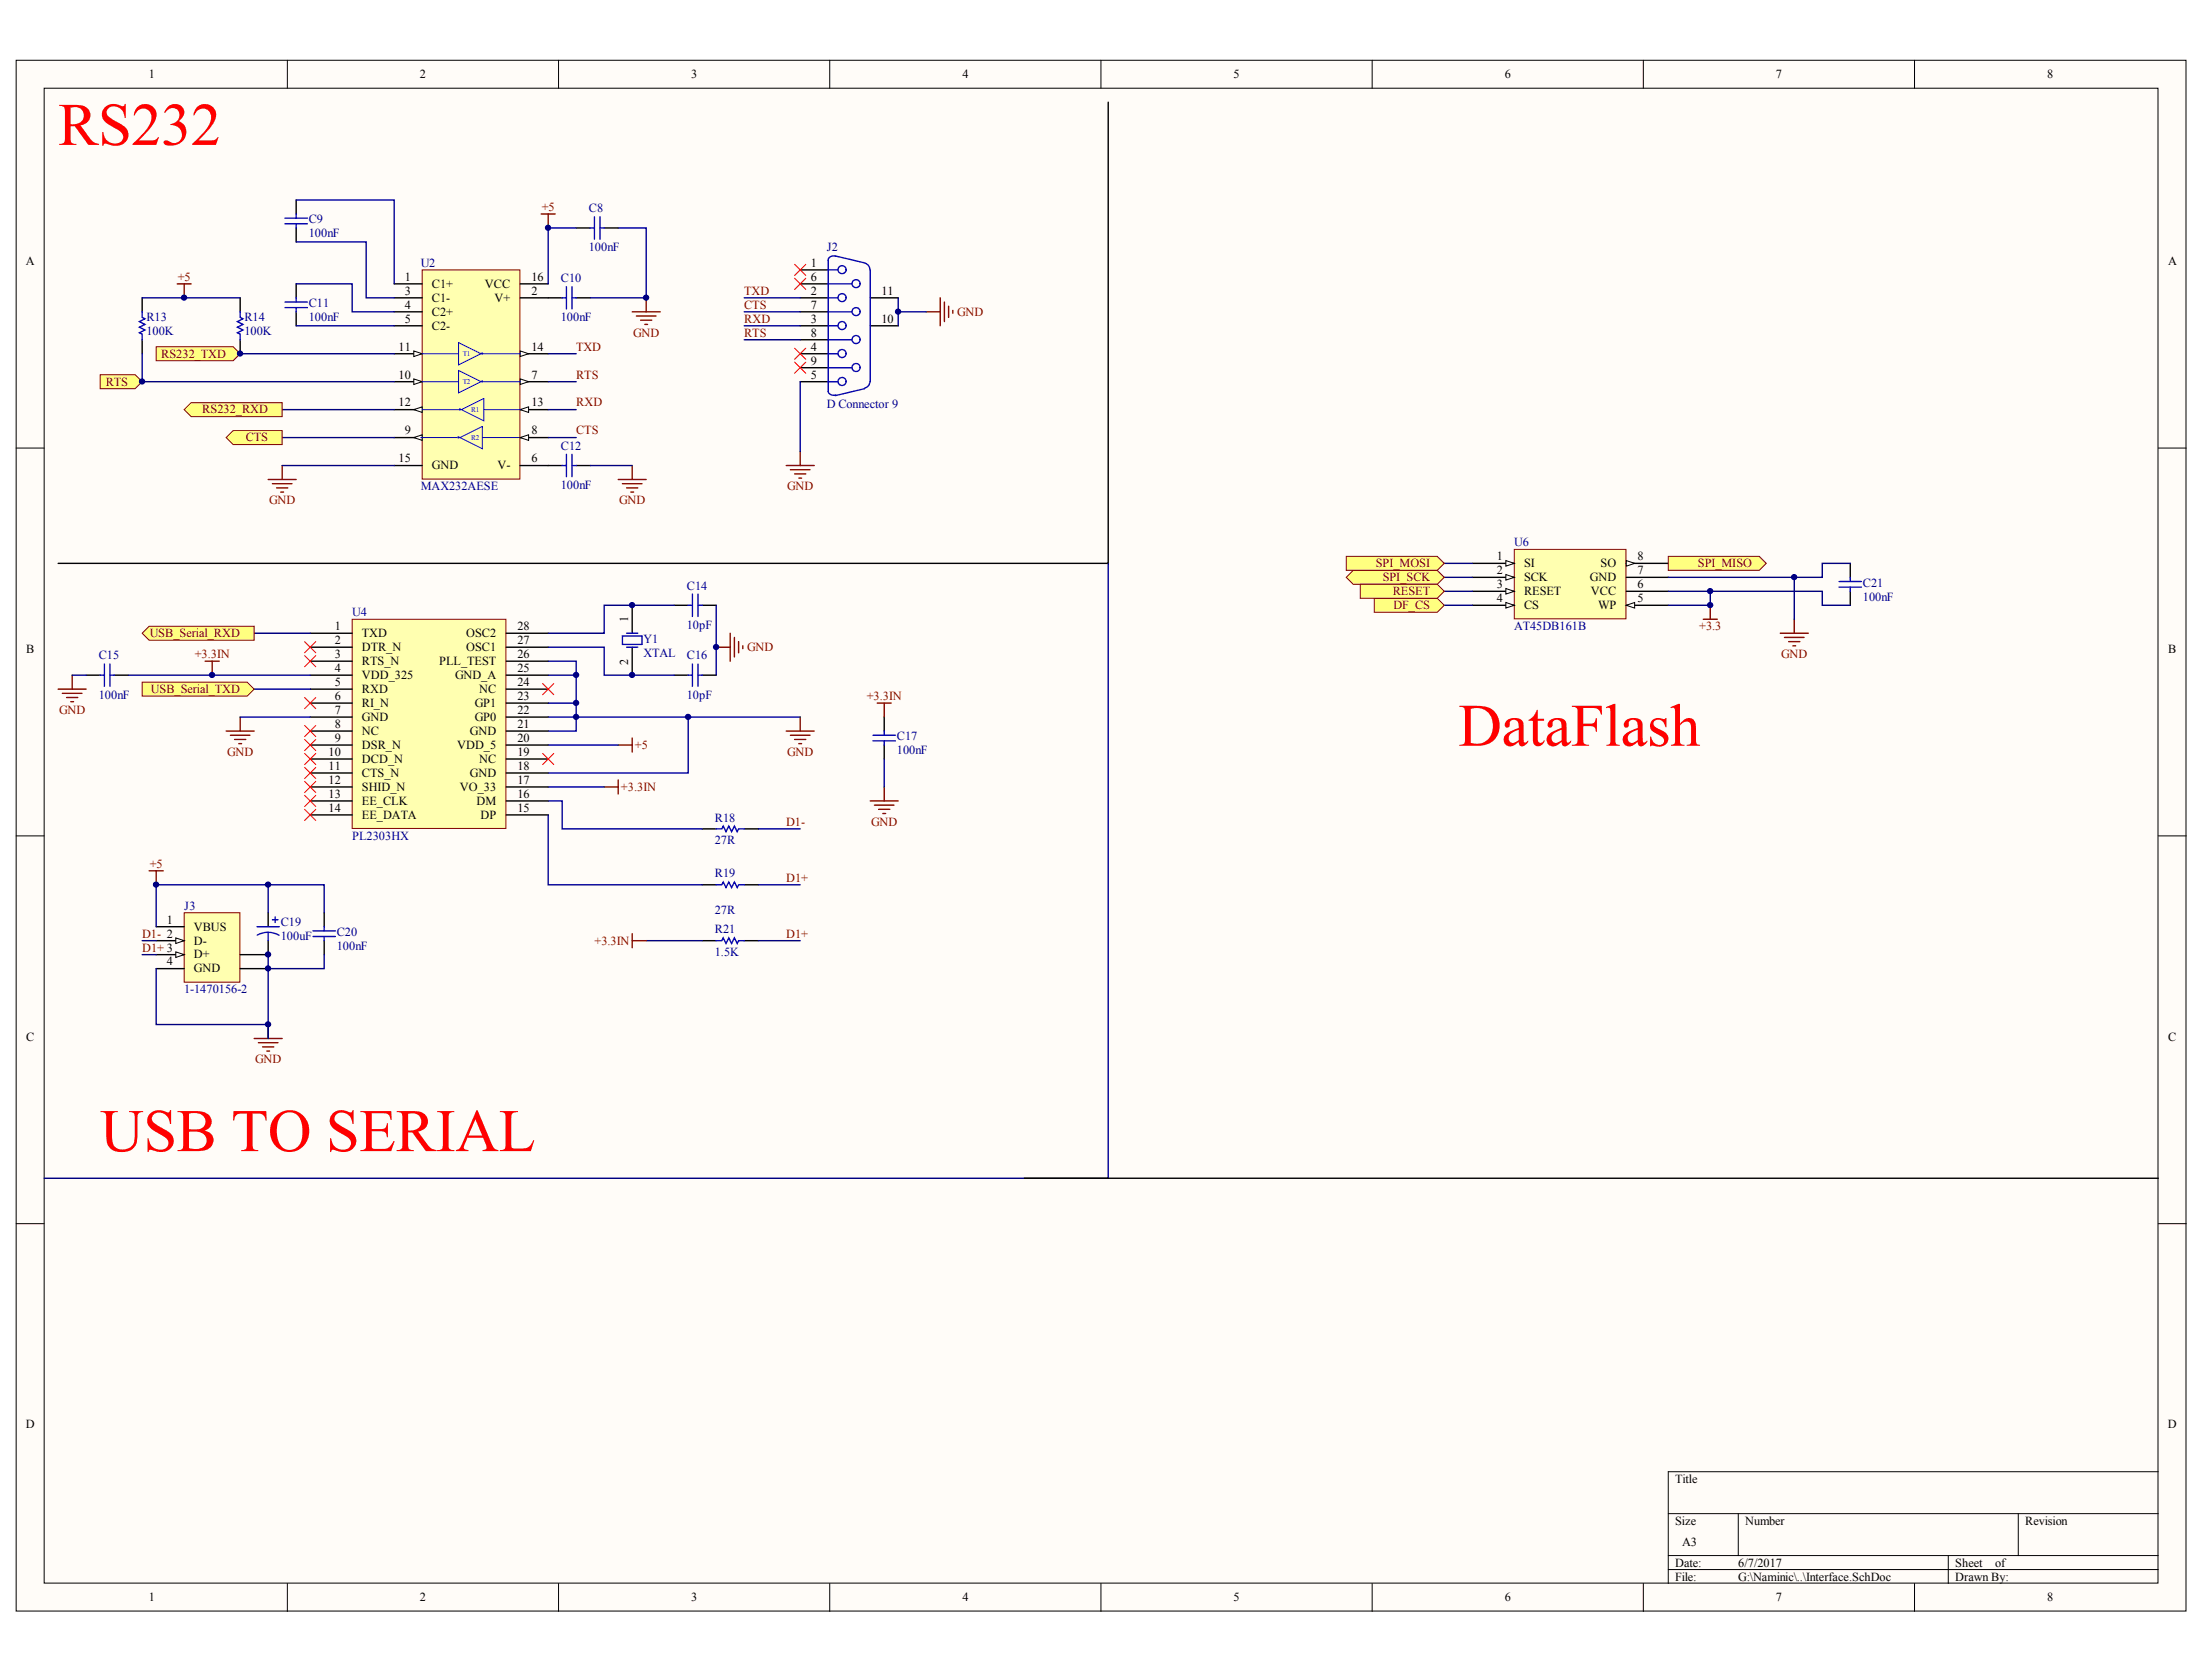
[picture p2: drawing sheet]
<svg xmlns="http://www.w3.org/2000/svg" width="271mm" height="206mm" viewBox="0 0 271 206" stroke-linecap="round" stroke-linejoin="round" font-family="sans-serif">
<defs><g id="words">
<g font-size="7.4" fill="#f00">
<text x="7.1" y="17.8">RS232</text>
<text x="179" y="91.5">DataFlash</text>
<text x="12.3" y="141.2">USB TO SERIAL</text>
</g>
<g font-size="1.5">
<text x="18.3" y="9.6">1</text>
<text x="51.6" y="9.6">2</text>
<text x="84.8" y="9.6">3</text>
<text x="118.1" y="9.6">4</text>
<text x="151.4" y="9.6">5</text>
<text x="184.7" y="9.6">6</text>
<text x="218" y="9.6">7</text>
<text x="251.3" y="9.6">8</text>
<text x="3.2" y="32.5">A</text>
<text x="49.7" y="34.4">1</text>
<text x="53" y="35.3">C1+</text>
<text x="59.5" y="35.3">VCC</text>
<text x="65.2" y="34.4">16</text>
<text x="99.5" y="32.7">1</text>
<text x="99.5" y="34.4">6</text>
<text x="266.2" y="32.5">A</text>
<text x="49.7" y="37.9">4</text>
<text x="49.7" y="36.2">3</text>
<text x="49.7" y="39.6">5</text>
<text x="53" y="38.7">C2+</text>
<text x="53" y="37">C1-</text>
<text x="53" y="40.4">C2-</text>
<text x="60.7" y="37">V+</text>
<text x="65.2" y="36.2">2</text>
<text x="99.5" y="36.2">2</text>
<text x="99.5" y="39.6">3</text>
<text x="99.5" y="37.9">7</text>
<text x="99.5" y="41.3">8</text>
<text x="108.2" y="36.2">11</text>
<text x="108.2" y="39.6">10</text>
<text x="48.9" y="46.4">10</text>
<text x="48.9" y="43">11</text>
<text x="65.2" y="43">14</text>
<text x="65.2" y="46.4">7</text>
<text x="99.5" y="43">4</text>
<text x="99.5" y="46.4">5</text>
<text x="99.5" y="44.7">9</text>
<text x="48.9" y="49.9">12</text>
<text x="49.7" y="53.3">9</text>
<text x="65.2" y="49.9">13</text>
<text x="65.2" y="53.3">8</text>
<text x="48.9" y="56.7">15</text>
<text x="53" y="57.6">GND</text>
<text x="61.1" y="57.6">V-</text>
<text x="65.2" y="56.7">6</text>
<text x="183.8" y="68.7">1</text>
<text x="183.8" y="70.5">2</text>
<text x="187.1" y="69.6">SI</text>
<text x="187.1" y="71.3">SCK</text>
<text x="195.2" y="71.3">GND</text>
<text x="196.5" y="69.6">SO</text>
<text x="201" y="70.5">7</text>
<text x="201" y="68.7">8</text>
<text x="41.1" y="77.3">1</text>
<text x="63.5" y="77.3">28</text>
<text x="77.1" y="76.3" transform="rotate(-90 77.1 76.3)">1</text>
<text x="183.8" y="72.2">3</text>
<text x="183.8" y="73.9">4</text>
<text x="187.1" y="73">RESET</text>
<text x="187.1" y="74.7">CS</text>
<text x="195.3" y="73">VCC</text>
<text x="196.2" y="74.7">WP</text>
<text x="201" y="72.2">6</text>
<text x="201" y="73.9">5</text>
<text x="3.2" y="80.1">B</text>
<text x="41.1" y="79">2</text>
<text x="41.1" y="80.7">3</text>
<text x="41.1" y="82.5">4</text>
<text x="44.4" y="78.2">TXD</text>
<text x="44.4" y="79.9">DTR_N</text>
<text x="44.4" y="81.6">RTS_N</text>
<text x="44.4" y="83.3">VDD_325</text>
<text x="53.9" y="81.6">PLL_TEST</text>
<text x="55.9" y="83.3">GND_A</text>
<text x="57.2" y="79.9">OSC1</text>
<text x="57.2" y="78.2">OSC2</text>
<text x="63.5" y="82.5">25</text>
<text x="63.5" y="80.7">26</text>
<text x="63.5" y="79">27</text>
<text x="77.1" y="81.5" transform="rotate(-90 77.1 81.5)">2</text>
<text x="266.2" y="80.1">B</text>
<text x="41.1" y="84.2">5</text>
<text x="41.1" y="85.9">6</text>
<text x="41.1" y="87.6">7</text>
<text x="41.1" y="89.3">8</text>
<text x="44.4" y="85">RXD</text>
<text x="44.4" y="86.7">RI_N</text>
<text x="44.4" y="88.5">GND</text>
<text x="58.3" y="88.5">GP0</text>
<text x="58.3" y="86.7">GP1</text>
<text x="58.8" y="85">NC</text>
<text x="63.5" y="89.3">21</text>
<text x="63.5" y="87.6">22</text>
<text x="63.5" y="85.9">23</text>
<text x="63.5" y="84.2">24</text>
<text x="40.3" y="92.7">10</text>
<text x="40.3" y="94.5">11</text>
<text x="41.1" y="91">9</text>
<text x="44.4" y="90.2">NC</text>
<text x="44.4" y="91.9">DSR_N</text>
<text x="44.4" y="93.6">DCD_N</text>
<text x="44.4" y="95.3">CTS_N</text>
<text x="56.1" y="91.9">VDD_5</text>
<text x="57.7" y="95.3">GND</text>
<text x="57.7" y="90.2">GND</text>
<text x="58.8" y="93.6">NC</text>
<text x="63.5" y="94.5">18</text>
<text x="63.5" y="92.7">19</text>
<text x="63.5" y="91">20</text>
<text x="40.3" y="96.2">12</text>
<text x="40.3" y="97.9">13</text>
<text x="40.3" y="99.6">14</text>
<text x="44.4" y="97">SHID_N</text>
<text x="44.4" y="98.7">EE_CLK</text>
<text x="44.4" y="100.5">EE_DATA</text>
<text x="56.5" y="97">VO_33</text>
<text x="58.5" y="98.7">DM</text>
<text x="59" y="100.5">DP</text>
<text x="63.5" y="99.6">15</text>
<text x="63.5" y="97.9">16</text>
<text x="63.5" y="96.2">17</text>
<text x="20.5" y="113.3">1</text>
<text x="20.5" y="118.5">4</text>
<text x="23.8" y="114.2">VBUS</text>
<text x="23.8" y="115.9">D-</text>
<text x="23.8" y="117.6">D+</text>
<text x="23.8" y="119.3">GND</text>
<text x="3.2" y="127.7">C</text>
<text x="266.2" y="127.7">C</text>
<text x="3.2" y="175.3">D</text>
<text x="266.1" y="175.3">D</text>
<text x="205.7" y="181.9">Title</text>
<text x="205.7" y="187.1">Size</text>
<text x="206.5" y="189.7">A3</text>
<text x="214.2" y="187.1">Number</text>
<text x="248.6" y="187.1">Revision</text>
<text x="18.3" y="196.5">1</text>
<text x="51.6" y="196.5">2</text>
<text x="84.8" y="196.5">3</text>
<text x="118.1" y="196.5">4</text>
<text x="151.4" y="196.5">5</text>
<text x="184.7" y="196.5">6</text>
<text x="205.7" y="192.2">Date:</text>
<text x="205.7" y="193.9">File:</text>
<text x="213.4" y="192.2">6/7/2017</text>
<text x="213.4" y="193.9">G:\Naminic\..\Interface.SchDoc</text>
<text x="218" y="196.5">7</text>
<text x="240" y="192.2">Sheet</text>
<text x="240" y="193.9">Drawn By:</text>
<text x="244.9" y="192.2">of</text>
<text x="251.3" y="196.5">8</text>
</g>
<g font-size="1.5" fill="#000080">
<text x="37.9" y="27.4">C9</text>
<text x="37.9" y="29.1">100nF</text>
<text x="72.3" y="26">C8</text>
<text x="51.7" y="32.7">U2</text>
<text x="68.8" y="34.6">C10</text>
<text x="72.3" y="30.8">100nF</text>
<text x="101.5" y="30.8">J2</text>
<text x="18" y="39.4">R13</text>
<text x="18" y="41.1">100K</text>
<text x="30" y="39.4">R14</text>
<text x="30" y="41.1">100K</text>
<text x="37.9" y="37.7">C11</text>
<text x="37.9" y="39.4">100nF</text>
<text x="68.8" y="39.4">100nF</text>
<text x="101.5" y="50">D Connector 9</text>
<text x="68.8" y="55.2">C12</text>
<text x="68.8" y="60">100nF</text>
<text x="51.7" y="60.2">MAX232AESE</text>
<text x="185.9" y="67">U6</text>
<text x="228.7" y="72">C21</text>
<text x="43.2" y="75.6">U4</text>
<text x="84.3" y="72.3">C14</text>
<text x="84.3" y="77.1">10pF</text>
<text x="185.9" y="77.3">AT45DB161B</text>
<text x="228.7" y="73.7">100nF</text>
<text x="12.1" y="80.9">C15</text>
<text x="79" y="78.9">Y1</text>
<text x="79" y="80.6">XTAL</text>
<text x="84.3" y="80.9">C16</text>
<text x="12.1" y="85.7">100nF</text>
<text x="84.3" y="85.7">10pF</text>
<text x="110.1" y="90.9">C17</text>
<text x="110.1" y="92.6">100nF</text>
<text x="87.7" y="100.8">R18</text>
<text x="43.2" y="103">PL2303HX</text>
<text x="87.7" y="107.7">R19</text>
<text x="87.7" y="103.6">27R</text>
<text x="22.6" y="111.6">J3</text>
<text x="34.5" y="113.7">C19</text>
<text x="87.7" y="112.1">27R</text>
<text x="34.5" y="115.4">100uF</text>
<text x="41.3" y="114.9">C20</text>
<text x="41.3" y="116.6">100nF</text>
<text x="87.7" y="117.3">1.5K</text>
<text x="87.7" y="114.5">R21</text>
<text x="22.6" y="121.9">1-1470156-2</text>
</g>
<g font-size="1.5" fill="#800000">
<text x="66.5" y="25.9">+5</text>
<text x="21.8" y="34.4">+5</text>
<text x="77.7" y="41.3">GND</text>
<text x="91.4" y="39.6">RXD</text>
<text x="91.4" y="41.3">RTS</text>
<text x="91.4" y="37.9">CTS</text>
<text x="91.4" y="36.2">TXD</text>
<text x="117.5" y="38.7">GND</text>
<text x="13" y="47.3">RTS</text>
<text x="19.8" y="43.9">RS232_TXD</text>
<text x="70.7" y="46.4">RTS</text>
<text x="70.7" y="43">TXD</text>
<text x="24.8" y="50.7">RS232_RXD</text>
<text x="70.7" y="49.9">RXD</text>
<text x="70.7" y="53.3">CTS</text>
<text x="30.2" y="54.2">CTS</text>
<text x="33" y="61.9">GND</text>
<text x="76" y="61.9">GND</text>
<text x="96.6" y="60.2">GND</text>
<text x="168.9" y="69.6">SPI_MOSI</text>
<text x="169.8" y="71.3">SPI_SCK</text>
<text x="208.4" y="69.6">SPI_MISO</text>
<text x="171" y="73">RESET</text>
<text x="171.1" y="74.7">DF_CS</text>
<text x="208.6" y="77.3">+3.3</text>
<text x="18.4" y="78.2">USB_Serial_RXD</text>
<text x="23.9" y="80.7">+3.3IN</text>
<text x="91.7" y="79.9">GND</text>
<text x="218.6" y="80.8">GND</text>
<text x="7.2" y="87.6">GND</text>
<text x="18.5" y="85">USB_Serial_TXD</text>
<text x="106.4" y="85.9">+3.3IN</text>
<text x="27.9" y="92.8">GND</text>
<text x="78" y="91.9">+5</text>
<text x="96.6" y="92.8">GND</text>
<text x="76.2" y="97">+3.3IN</text>
<text x="96.5" y="101.3">D1-</text>
<text x="106.9" y="101.3">GND</text>
<text x="18.4" y="106.5">+5</text>
<text x="96.5" y="108.2">D1+</text>
<text x="17.5" y="115">D1- 2</text>
<text x="17.5" y="116.8">D1+ 3</text>
<text x="73" y="115.9">+3.3IN</text>
<text x="96.5" y="115">D1+</text>
<text x="31.3" y="130.5">GND</text>
</g>
<g font-size=".9" fill="#00f">
<text x="56.8" y="43.7">T1</text>
<text x="56.8" y="47.2">T2</text>
<text x="57.8" y="50.6">R1</text>
<text x="57.8" y="54">R2</text>
</g>
</g></defs>
<g fill="#fffcf8" stroke="#000" stroke-width=".12">
<path d="M2 7.4h266.4v190.3h-266.4z"/>
<path d="M5.4 10.8h259.5v183.5h-259.5z"/>
</g>
<g fill="none" stroke="#000" stroke-width=".12">
<path d="M35.3 7.4v3.4M68.6 7.4v3.4M101.9 7.4v3.4M135.2 7.4v3.4M168.4 7.4v3.4M201.7 7.4v3.4M235 7.4v3.4M2 55h3.4M265 55h3.4M2 102.6h3.4M265 102.6h3.4M2 150.2h3.4"/>
<path d="M265 150.2h3.4M35.3 194.3v3.4M68.6 194.3v3.4M101.9 194.3v3.4M135.2 194.3v3.4M168.4 194.3v3.4M201.7 194.3v3.4M204.8 185.7h60.2M204.8 190.9h60.2M204.8 192.6h60.2M213.4 185.7v5.2M235 194.3v3.4"/>
<path d="M239.2 190.9v3.4M247.8 185.7v5.2M265 180.6h-60.2v13.7"/>
</g>
<path d="M51.8 33.1h12v25.7h-12z" fill="#ffffb0" stroke="#800000" stroke-width=".12"/>
<path d="M63.9 50.3h3.4" fill="none" stroke="#000" stroke-width=".17"/>
<path d="M63.9 50.3l1-.4v.7z" fill="#fffcf8" stroke="#000" stroke-width=".12"/>
<path d="M48.4 46.8h3.4" fill="none" stroke="#000" stroke-width=".17"/>
<path d="M50.8 46.5l1 .3-1 .4z" fill="#fffcf8" stroke="#000" stroke-width=".12"/>
<path d="M48.4 43.4h3.4" fill="none" stroke="#000" stroke-width=".17"/>
<path d="M50.8 43.1l1 .3-1 .3z" fill="#fffcf8" stroke="#000" stroke-width=".12"/>
<path d="M63.9 53.7h3.4" fill="none" stroke="#000" stroke-width=".17"/>
<path d="M63.9 53.7l1-.3v.6z" fill="#fffcf8" stroke="#000" stroke-width=".12"/>
<path d="M48.4 50.3h3.4" fill="none" stroke="#000" stroke-width=".17"/>
<path d="M50.8 50.3l1-.4v.7z" fill="#fffcf8" stroke="#000" stroke-width=".12"/>
<path d="M48.4 53.7h3.4" fill="none" stroke="#000" stroke-width=".17"/>
<path d="M50.8 53.7l1-.3v.6z" fill="#fffcf8" stroke="#000" stroke-width=".12"/>
<path d="M63.9 43.4h3.4" fill="none" stroke="#000" stroke-width=".17"/>
<path d="M63.9 43.1l1 .3-1 .3z" fill="#fffcf8" stroke="#000" stroke-width=".12"/>
<path d="M63.9 46.8h3.4" fill="none" stroke="#000" stroke-width=".17"/>
<path d="M63.9 46.5l1 .3-1 .4z" fill="#fffcf8" stroke="#000" stroke-width=".12"/>
<g fill="none" stroke="#000" stroke-width=".17">
<path d="M17.5 36.5v1.8M29.5 36.5v1.8M36.4 24.5v1.8M36.4 28v1.7M36.4 34.8v1.7M36.4 38.3v1.7M48.4 34.8h3.4M48.4 38.3h3.4M48.4 36.5h3.4M48.4 40h3.4M63.9 34.8h3.4M63.9 36.5h5.1"/>
<path d="M70.7 36.5h1.8M70.7 28h1.8M74.2 28h1.7M98.2 34.8h3.5M98.2 38.3h3.5M98.2 36.5h3.5M98.2 40h3.5M98.2 33.1h3.5M106.8 36.5h3.5M106.8 40h3.5M17.5 41.7v1.7M29.5 41.7v1.7"/>
<path d="M48.4 57.1h3.4M63.9 57.1h5.1M70.7 57.1h1.8M98.2 43.4h3.5M98.2 46.8h3.5M98.2 41.7h3.5M98.2 45.1h3.5"/>
</g>
<g fill="none" stroke="#00f" stroke-width=".12">
<path d="M51.7 53.7h4.4M51.8 50.3h4.5M51.8 43.4h4.5M51.8 46.8h4.5M56.3 42l2.7 1.4-2.7 1.4zM56.3 45.5l2.7 1.3-2.7 1.4zM56.5 53.7l2.7-1.4v2.8zM56.6 50.3l2.8-1.4v2.7zM59.2 53.7h4.5M59.4 50.3h4.5M59.4 43.4h4.5M59.4 46.8h4.5"/>
<circle cx="56.3" cy="53.7" r=".08"/>
<circle cx="56.5" cy="50.2" r=".08"/>
<circle cx="59.2" cy="46.8" r=".08"/>
<circle cx="59.2" cy="43.4" r=".08"/>
</g>
<g fill="none" stroke="#00f" stroke-width=".17">
<path d="M17.5 38.3v.6l.3 .2-.7 .4 .7 .3-.7 .3 .7 .4-.7 .3 .4 .2v.7M29.5 38.3v.6l.3 .2-.7 .4 .7 .3-.7 .3 .7 .4-.7 .3 .4 .2v.7M35 26.8h2.7M35 27.5h2.7M35 37.1h2.7M35 37.7h2.7M36.4 26.3v.5M36.4 27.5v.5M36.4 36.5v.6M36.4 37.7v.6M69 36.5h.5M69.5 35.2v2.7"/>
<path d="M70.2 36.5h.5M70.2 35.2v2.7M72.5 28h.5M73 26.6v2.7M73.7 26.6v2.7M73.7 28h.5M101.7 36.5h1.2M101.7 33.1h1.2M101.7 40h1.2M101.7 34.8h2.9M101.7 38.3h2.9M101.7 31.9v16.1"/>
<path d="M102.5 31.4l3.6 .9M102.6 31.4a.63 .63 0 0 0-.9 .6M106.2 32.3a.83 .83 0 0 1 .6 .8M106.8 33.1v13.7M69 57.1h.5M69.5 55.8v2.7M70.2 55.8v2.7M70.2 57.1h.5M101.7 43.4h1.2M101.7 46.8h1.2M101.7 41.7h2.9M101.7 45.1h2.9"/>
<path d="M101.7 48a.68 .68 0 0 0 .9 .5M106.1 47.7l-3.6 .9M106.8 46.8a.83 .83 0 0 1-.6 .8"/>
<circle cx="103.4" cy="33.1" r=".49"/>
<circle cx="103.4" cy="36.5" r=".49"/>
<circle cx="103.4" cy="40" r=".49"/>
<circle cx="105.1" cy="34.8" r=".49"/>
<circle cx="105.1" cy="38.2" r=".49"/>
<circle cx="103.4" cy="43.4" r=".49"/>
<circle cx="103.4" cy="46.8" r=".49"/>
<circle cx="105.1" cy="41.7" r=".49"/>
<circle cx="105.1" cy="45.1" r=".49"/>
</g>
<path d="M97.5 32.4l1.4 1.4M97.5 34.1l1.4 1.4M98.9 32.4l-1.4 1.4M98.9 34.1l-1.4 1.4M97.5 42.7l1.4 1.4M97.5 44.4l1.4 1.4M98.9 42.7l-1.4 1.4M98.9 44.4l-1.4 1.4" fill="none" stroke="#f00" stroke-width=".12"/>
<g fill="none" stroke="#000080" stroke-width=".17">
<path d="M36.4 24.5h12v10.3M36.4 29.7h8.6v6.8h3.4M36.4 34.8h6.8v3.5h5.2M36.4 40h12M70.7 28h-3.4v6.8M75.9 28h3.4v8.5h-6.8M91.4 36.5h6.8M91.4 40h6.8M91.4 38.3h6.8M110.3 36.5v3.5M110.3 38.3h3.4M29.5 43.4h18.9"/>
<path d="M34.6 50.3h13.8M34.6 53.7h13.8M34.6 57.1h13.8M67.3 50.3h3.4M67.3 53.7h3.4M67.3 43.4h3.4M67.3 46.8h3.4M72.5 57.1h5.1M91.4 41.7h6.8M98.2 46.8v8.6"/>
</g>
<g fill="none" stroke="#800000" stroke-width=".17">
<path d="M21.7 34.8h1.8M22.6 34.8v1.7M66.4 26.3h1.8M67.3 26.3v1.7M77.6 38.3h3.4M78.1 38.8h2.4M78.6 39.3h1.4M79.2 39.8h.3M79.3 36.5v1.8M113.7 38.3h1.7M115.4 36.5v3.5M115.9 37.1v2.4"/>
<path d="M116.5 37.6v1.3M117 38.1v.3M32.9 58.8h3.5M33.4 59.4h2.4M34 59.9h1.3M34.6 57.1v1.7M75.9 58.8h3.4M76.4 59.4h2.4M76.9 59.9h1.4M77.6 57.1v1.7M96.5 57.1h3.5M97 57.6h2.4"/>
<path d="M97.5 58.2h1.4M98.1 58.7h.3M98.2 55.4v1.7M34.5 60.4h.3M77.4 60.4h.4"/>
</g>
<g fill="#ffff80" stroke="#800000" stroke-width=".12">
<path d="M27.8 53.7l.8-.9h6v1.8h-6z" fill-rule="evenodd"/>
<path d="M22.6 50.3l.9-.9h11.1v1.7h-11.1z" fill-rule="evenodd"/>
<path d="M12.3 46h4.3l.9 .8-.9 .9h-4.3z" fill-rule="evenodd"/>
<path d="M19.2 42.5h9.4l.9 .9-.9 .9h-9.4z" fill-rule="evenodd"/>
</g>
<path d="M136 12.5v56.6h-128.9M77.6 74.3v3.4M77.6 79.4v3.4M86.2 108.6h1.7M86.2 101.7h1.7M86.2 115.4h1.7M91.4 108.6h1.7M91.4 101.7h1.7M91.4 115.4h1.7" fill="none" stroke="#000" stroke-width=".17"/>
<path d="M136 69.1v75.5h-130.6M93.1 101.7h5.1" fill="none" stroke="#000080" stroke-width=".17"/>
<path d="M76.4 78h2.4v1.1h-2.4zM76.9 79.4h1.4M76.9 77.7h1.4M87.9 108.6h.7l.2-.4 .3 .7 .4-.7 .3 .7 .4-.7 .3 .7 .2-.3h.7M87.9 101.7h.7l.2-.3 .3 .7 .4-.7 .3 .7 .4-.7 .3 .7 .2-.4h.7M87.9 115.4h.7l.2-.3 .3 .7 .4-.7 .3 .7 .4-.7 .3 .7 .2-.4h.7" fill="none" stroke="#00f" stroke-width=".17"/>
<path d="M25.2 81.1h1.7M26 81.1v1.7M75.9 91.4h1.7M77.6 90.6v1.7M31.2 127.4h3.4M31.7 127.9h2.4M32.2 128.5h1.4M32.7 129h.4M32.9 125.7v1.7" fill="none" stroke="#800000" stroke-width=".17"/>
<path d="M22.6 112h6.8v8.5h-6.8z" fill="#ffffb0" stroke="#800000" stroke-width=".12"/>
<path d="M19.2 113.7h3.4M19.2 115.4h3.4" fill="none" stroke="#000" stroke-width=".17"/>
<path d="M21.6 115.1l1 .3-1 .4z" fill="#fffcf8" stroke="#000" stroke-width=".12"/>
<path d="M19.2 117.1h3.4" fill="none" stroke="#000" stroke-width=".17"/>
<path d="M21.6 116.8l1 .3-1 .4z" fill="#fffcf8" stroke="#000" stroke-width=".12"/>
<path d="M19.2 118.9h3.4M29.5 118.9h3.4M32.9 115.4v1.7h-3.4M32.9 112v1.7M39.8 112v1.7M39.8 115.4v1.7" fill="none" stroke="#000" stroke-width=".17"/>
<path d="M17.5 115.4h1.7M17.5 117.1h1.7M32.9 117.1v8.6" fill="none" stroke="#000080" stroke-width=".17"/>
<path d="M31.5 113.7h2.8M32.9 114.4l.7 .1 .7 .3M32.9 114.4l-.7 .1-.6 .2M32.9 114.4v1M33.4 112.9h.7M33.8 112.5v.7M38.4 114.2h2.8M38.4 114.9h2.8M39.8 113.7v.5M39.8 114.9v.5" fill="none" stroke="#00f" stroke-width=".17"/>
<path d="M18.3 106.9h1.7M19.2 106.9v1.7" fill="none" stroke="#800000" stroke-width=".17"/>
<path d="M43.2 76h18.9v25.7h-18.9z" fill="#ffffb0" stroke="#800000" stroke-width=".12"/>
<g fill="none" stroke="#000" stroke-width=".17">
<path d="M38.1 77.7h5.1M38.1 79.4h5.1M62.1 77.7h5.2M62.1 79.4h5.2M82.8 74.3h1.7M86.2 74.3h1.7M10.6 82.8h1.7M14 82.8h1.7M38.1 81.1h5.1M38.1 82.8h5.1M38.1 84.6h5.1M38.1 86.3h5.1"/>
<path d="M38.1 88h5.1M38.1 89.7h5.1M38.1 91.4h5.1M38.1 93.1h5.1M38.1 94.8h5.1M38.1 96.6h5.1M38.1 98.3h5.1M38.1 100h5.1M62.1 81.1h5.2M62.1 82.8h5.2M62.1 84.6h5.2M62.1 86.3h5.2"/>
<path d="M62.1 88h5.2M62.1 89.7h5.2M62.1 91.4h5.2M62.1 93.1h5.2M62.1 94.8h5.2M62.1 96.6h5.2M62.1 98.3h5.2M62.1 100h5.2M82.8 82.8h1.7M86.2 82.8h1.7M108.5 88v1.7M108.5 91.4v1.7"/>
</g>
<g fill="none" stroke="#000080" stroke-width=".17">
<path d="M31.2 77.7h6.9M67.3 79.4h6.9v3.4h8.6M29.5 88h8.6M31.2 84.6h6.9M67.3 81.1h3.4v5.2M67.3 100v8.6h18.9M67.3 98.3h1.7v3.4h17.2M67.3 91.4h8.6M67.3 88h30.9M67.3 82.8h3.4M67.3 86.3h3.4M70.7 86.3v3.4h-3.4"/>
<path d="M84.5 88v6.8h-17.2M108.5 93.1v3.5M19.2 118.9v6.8h13.7v1.7M32.9 108.6v3.4M39.8 117.1v1.8h-6.9M39.8 112v-3.4h-20.6v5.1M93.1 108.6h5.1M93.1 115.4h5.1"/>
</g>
<g fill="none" stroke="#00f" stroke-width=".17">
<path d="M84.5 74.3h.5M85 72.9v2.7M85.7 72.9v2.7M85.7 74.3h.5M12.3 82.8h.5M12.8 81.5v2.7M13.5 82.8h.5M13.5 81.5v2.7M84.5 82.8h.5M85 81.5v2.7M85.7 81.5v2.7M85.7 82.8h.5"/>
<path d="M107.2 90.2h2.7M107.2 90.9h2.7M108.5 89.7v.5M108.5 90.9v.5"/>
</g>
<g fill="none" stroke="#800000" stroke-width=".17">
<path d="M87.9 79.4h1.7M89.6 77.7v3.4M90.2 78.2v2.4M90.7 78.7v1.4M91.2 79.2v.4M7.1 84.6h3.5M7.7 85.1h2.4M8.2 85.6h1.3M8.7 86.1h.3M8.9 82.8v1.8M27.8 89.7h3.4M28.3 90.2h2.4"/>
<path d="M28.8 90.7h1.4M29.3 91.2h.4M29.5 88v1.7M96.5 89.7h3.5M97 90.2h2.4M97.5 90.7h1.4M98.1 91.2h.3M98.2 88v1.7M106.8 98.3h3.5M107.3 98.8h2.4M107.7 86.3h1.7M107.9 99.3h1.3"/>
<path d="M108.4 99.8h.3M108.5 86.3v1.7M108.5 96.6v1.7"/>
</g>
<g fill="none" stroke="#f00" stroke-width=".12">
<path d="M37.4 78.7l1.4 1.4M38.8 78.7l-1.4 1.4M37.4 89l1.4 1.4M37.4 80.4l1.4 1.4M37.4 85.6l1.4 1.4M37.4 90.7l1.4 1.4M37.4 92.4l1.4 1.4M37.4 94.2l1.4 1.3M37.4 95.9l1.4 1.4M37.4 97.6l1.4 1.4M37.4 99.3l1.4 1.4M38.8 89l-1.4 1.4"/>
<path d="M38.8 80.4l-1.4 1.4M38.8 85.6l-1.4 1.4M38.8 90.7l-1.4 1.4M38.8 92.4l-1.4 1.4M38.8 94.2l-1.4 1.3M38.8 95.9l-1.4 1.4M38.8 97.6l-1.4 1.4M38.8 99.3l-1.4 1.4M66.6 83.9l1.4 1.3M66.6 92.4l1.4 1.4M68 83.9l-1.4 1.3M68 92.4l-1.4 1.4"/>
</g>
<g fill="#ffff80" stroke="#800000" stroke-width=".12">
<path d="M17.5 83.7h12.8l.9 .9-.9 .8h-12.8z" fill-rule="evenodd"/>
<path d="M17.5 77.7l.8-.9h12.9v1.8h-12.9z" fill-rule="evenodd"/>
</g>
<path d="M8.9 82.8h1.7M15.7 82.8h22.4M67.3 96.6h6.9M79.3 115.4h6.9" fill="none" stroke="#000080" stroke-width=".17"/>
<path d="M74.2 96.6h1.7M75.9 95.7v1.7M77.6 114.6v1.7M77.6 115.4h1.7" fill="none" stroke="#800000" stroke-width=".17"/>
<path d="M125.7 144.6h139.3" fill="none" stroke="#000" stroke-width=".17"/>
<path d="M185.9 67.4h13.7v8.5h-13.7z" fill="#ffffb0" stroke="#800000" stroke-width=".12"/>
<path d="M180.7 69.1h5.2M199.6 72.6h5.2M199.6 70.8h5.2" fill="none" stroke="#000" stroke-width=".17"/>
<path d="M184.9 68.8l1 .3-1 .4z" fill="#fffcf8" stroke="#000" stroke-width=".12"/>
<path d="M180.7 70.8h5.2" fill="none" stroke="#000" stroke-width=".17"/>
<path d="M184.9 70.5l1 .3-1 .4z" fill="#fffcf8" stroke="#000" stroke-width=".12"/>
<path d="M180.7 72.6h5.2" fill="none" stroke="#000" stroke-width=".17"/>
<path d="M184.9 72.2l1 .4-1 .3z" fill="#fffcf8" stroke="#000" stroke-width=".12"/>
<path d="M180.7 74.3h5.2" fill="none" stroke="#000" stroke-width=".17"/>
<path d="M184.9 73.9l1 .4-1 .3z" fill="#fffcf8" stroke="#000" stroke-width=".12"/>
<path d="M199.6 74.3h5.2" fill="none" stroke="#000" stroke-width=".17"/>
<path d="M199.6 74.3l1.1-.4v.7z" fill="#fffcf8" stroke="#000" stroke-width=".12"/>
<path d="M199.6 69.1h5.2" fill="none" stroke="#000" stroke-width=".17"/>
<path d="M199.6 68.8l1.1 .3-1.1 .4z" fill="#fffcf8" stroke="#000" stroke-width=".12"/>
<path d="M177.3 69.1h3.4M177.3 70.8h3.4M177.3 74.3h3.4M177.3 72.6h3.4M204.8 72.6h18.9v1.7h3.4M210 72.6v1.7h-5.2M220.3 70.8v5.2M227.1 69.1h-3.4v1.7h-18.9" fill="none" stroke="#000080" stroke-width=".17"/>
<path d="M227.1 69.1v1.7M227.1 72.6v1.7" fill="none" stroke="#000" stroke-width=".17"/>
<path d="M225.8 71.4h2.7M225.8 72h2.7M227.1 70.8v.6M227.1 72v.6" fill="none" stroke="#00f" stroke-width=".17"/>
<path d="M209.1 76h1.7M210 74.3v1.7M218.5 77.7h3.5M219.1 78.2h2.4M219.6 78.7h1.4M220.1 79.2h.3M220.3 76v1.7" fill="none" stroke="#800000" stroke-width=".17"/>
<g fill="#ffff80" stroke="#800000" stroke-width=".12">
<path d="M165.3 70.8l.8-.8h10.3l.9 .8-.9 .9h-10.3z" fill-rule="evenodd"/>
<path d="M165.3 68.3h11.1l.9 .8-.9 .9h-11.1z" fill-rule="evenodd"/>
<path d="M204.8 68.3h11.2l.8 .8-.8 .9h-11.2z" fill-rule="evenodd"/>
<path d="M168.7 73.4h7.7l.9 .9-.9 .8h-7.7z" fill-rule="evenodd"/>
</g>
<path d="M17.5 36.5h12M17.5 43.4v3.4h30.9" fill="none" stroke="#000080" stroke-width=".17"/>
<path d="M167 71.7h9.4l.9 .9-.9 .8h-9.4z" fill-rule="evenodd" fill="#ffff80" stroke="#800000" stroke-width=".12"/>
<path d="M82.8 74.3h-8.6v3.4h-6.9M87.9 74.3v8.5" fill="none" stroke="#000080" stroke-width=".17"/>
<g fill="#000080" stroke="#000080" stroke-width=".12">
<circle cx="17.4" cy="46.8" r=".32"/>
<circle cx="19.2" cy="108.5" r=".32"/>
<circle cx="22.6" cy="36.5" r=".32"/>
<circle cx="26" cy="82.8" r=".32"/>
<circle cx="29.5" cy="43.4" r=".32"/>
<circle cx="32.9" cy="125.7" r=".32"/>
<circle cx="32.9" cy="118.8" r=".32"/>
<circle cx="32.9" cy="117.1" r=".32"/>
<circle cx="32.9" cy="108.5" r=".32"/>
<circle cx="67.3" cy="27.9" r=".32"/>
<circle cx="70.7" cy="88" r=".32"/>
<circle cx="70.7" cy="86.2" r=".32"/>
<circle cx="70.7" cy="82.8" r=".32"/>
<circle cx="77.6" cy="82.8" r=".32"/>
<circle cx="77.6" cy="74.2" r=".32"/>
<circle cx="79.3" cy="36.5" r=".32"/>
<circle cx="84.5" cy="88" r=".32"/>
<circle cx="87.9" cy="79.4" r=".32"/>
<circle cx="110.3" cy="38.2" r=".32"/>
<circle cx="209.9" cy="74.2" r=".32"/>
<circle cx="209.9" cy="72.5" r=".32"/>
<circle cx="220.3" cy="70.8" r=".32"/>
</g>
<use href="#words"/>
</svg>
